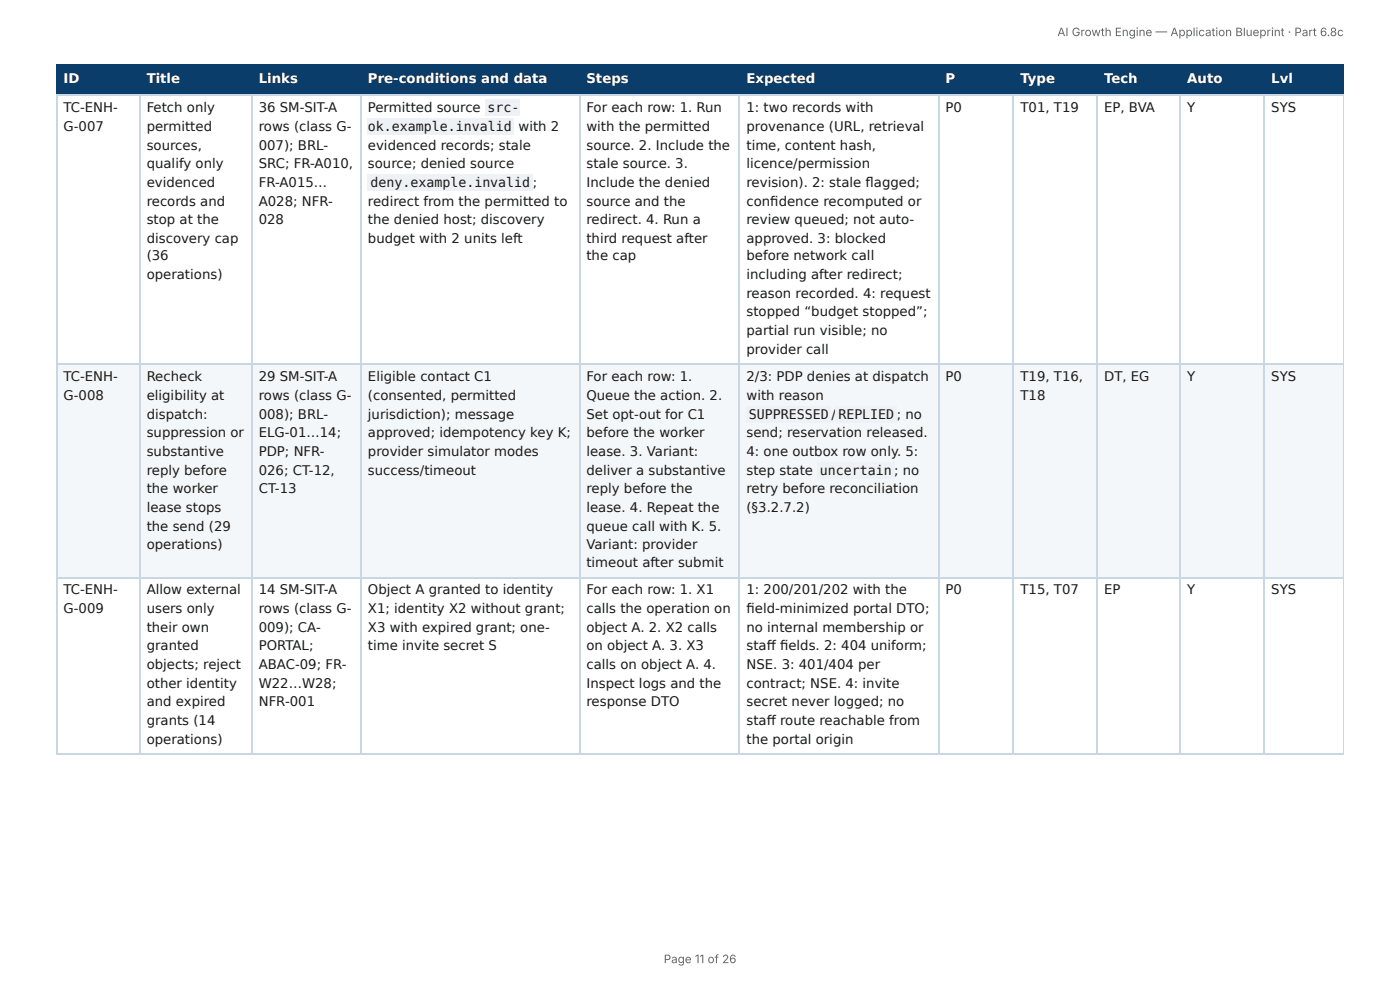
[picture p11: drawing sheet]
<svg xmlns="http://www.w3.org/2000/svg" width="297mm" height="210mm" viewBox="0 0 297 210" stroke-linecap="round" stroke-linejoin="round" font-family="sans-serif">
<defs><g id="words">
<g font-size="2.8" fill="#fff">
<text x="13.5" y="17.7">ID</text>
<text x="31.2" y="17.7">Title</text>
<text x="55" y="17.7">Links</text>
<text x="78.2" y="17.7">Pre-conditions and data</text>
<text x="124.6" y="17.7">Steps</text>
<text x="158.5" y="17.7">Expected</text>
<text x="200.8" y="17.7">P</text>
<text x="216.7" y="17.7">Type</text>
<text x="234.5" y="17.7">Tech</text>
<text x="252.2" y="17.7">Auto</text>
<text x="270" y="17.7">Lvl</text>
</g>
<g font-size="2.8" fill="#1a1a1a">
<text x="13.5" y="23.8">TC-ENH-</text>
<text x="31.2" y="23.8">Fetch only</text>
<text x="55" y="23.8">36 SM-SIT-A</text>
<text x="78.2" y="23.8">Permitted source</text>
<text x="103.5" y="23.8">src-</text>
<text x="124.6" y="23.8">For each row: 1. Run</text>
<text x="158.5" y="23.8">1: two records with</text>
<text x="200.8" y="23.8">P0</text>
<text x="216.7" y="23.8">T01, T19</text>
<text x="234.5" y="23.8">EP, BVA</text>
<text x="252.2" y="23.8">Y</text>
<text x="270" y="23.8">SYS</text>
<text x="13.5" y="27.8">G-007</text>
<text x="31.2" y="27.8">permitted</text>
<text x="55" y="27.8">rows (class G-</text>
<text x="78.2" y="27.8">ok.example.invalid</text>
<text x="110.1" y="27.8">with 2</text>
<text x="124.6" y="27.8">with the permitted</text>
<text x="158.5" y="27.8">provenance (URL, retrieval</text>
<text x="31.2" y="31.8">sources,</text>
<text x="31.2" y="35.7">qualify only</text>
<text x="55" y="31.8">007); BRL-</text>
<text x="55" y="35.7">SRC; FR-A010,</text>
<text x="78.2" y="31.8">evidenced records; stale</text>
<text x="78.2" y="35.7">source; denied source</text>
<text x="124.6" y="31.8">source. 2. Include the</text>
<text x="124.6" y="35.7">stale source. 3.</text>
<text x="158.5" y="31.8">time, content hash,</text>
<text x="158.5" y="35.7">licence/permission</text>
<text x="31.2" y="39.7">evidenced</text>
<text x="55" y="39.7">FR-A015…</text>
<text x="78.7" y="39.7">deny.example.invalid ;</text>
<text x="124.6" y="39.7">Include the denied</text>
<text x="158.5" y="39.7">revision). 2: stale fl agged;</text>
<text x="31.2" y="43.7">records and</text>
<text x="31.2" y="47.6">stop at the</text>
<text x="55" y="43.7">A028; NFR-</text>
<text x="55" y="47.6">028</text>
<text x="78.2" y="43.7">redirect from the permitted to</text>
<text x="78.2" y="47.6">the denied host; discovery</text>
<text x="124.6" y="43.7">source and the</text>
<text x="124.6" y="47.6">redirect. 4. Run a</text>
<text x="158.5" y="43.7">confi dence recomputed or</text>
<text x="158.5" y="47.6">review queued; not auto-</text>
<text x="31.2" y="51.6">discovery cap</text>
<text x="78.2" y="51.6">budget with 2 units left</text>
<text x="124.6" y="51.6">third request after</text>
<text x="158.5" y="51.6">approved. 3: blocked</text>
<text x="31.2" y="55.3">(36</text>
<text x="31.2" y="59.3">operations)</text>
<text x="124.6" y="55.3">the cap</text>
<text x="158.5" y="55.3">before network call</text>
<text x="158.5" y="59.3">including after redirect;</text>
<text x="158.5" y="63.2">reason recorded. 4: request</text>
<text x="158.5" y="67.2">stopped “budget stopped”;</text>
<text x="158.5" y="71.2">partial run visible; no</text>
<text x="158.5" y="75.1">provider call</text>
<text x="13.5" y="81">TC-ENH-</text>
<text x="31.2" y="81">Recheck</text>
<text x="55" y="81">29 SM-SIT-A</text>
<text x="78.2" y="81">Eligible contact C1</text>
<text x="124.6" y="81">For each row: 1.</text>
<text x="158.5" y="81">2/3: PDP denies at dispatch</text>
<text x="200.8" y="81">P0</text>
<text x="216.7" y="81">T19, T16,</text>
<text x="234.5" y="81">DT, EG</text>
<text x="252.2" y="81">Y</text>
<text x="270" y="81">SYS</text>
<text x="13.5" y="84.9">G-008</text>
<text x="31.2" y="84.9">eligibility at</text>
<text x="31.2" y="88.9">dispatch:</text>
<text x="55" y="84.9">rows (class G-</text>
<text x="55" y="88.9">008); BRL-</text>
<text x="78.2" y="84.9">(consented, permitted</text>
<text x="78.2" y="88.9">jurisdiction); message</text>
<text x="124.6" y="84.9">Queue the action. 2.</text>
<text x="124.6" y="88.9">Set opt-out for C1</text>
<text x="158.5" y="84.9">with reason</text>
<text x="159.1" y="88.9">SUPPRESSED</text>
<text x="176.6" y="88.9">/</text>
<text x="178.1" y="88.9">REPLIED ; no</text>
<text x="216.7" y="84.9">T18</text>
<text x="31.2" y="92.9">suppression or</text>
<text x="55" y="92.9">ELG-01…14;</text>
<text x="78.2" y="92.9">approved; idempotency key K;</text>
<text x="124.6" y="92.9">before the worker</text>
<text x="158.5" y="92.9">send; reservation released.</text>
<text x="31.2" y="96.8">substantive</text>
<text x="31.2" y="100.8">reply before</text>
<text x="55" y="96.8">PDP; NFR-</text>
<text x="55" y="100.8">026; CT-12,</text>
<text x="78.2" y="96.8">provider simulator modes</text>
<text x="78.2" y="100.8">success/timeout</text>
<text x="124.6" y="96.8">lease. 3. Variant:</text>
<text x="124.6" y="100.8">deliver a substantive</text>
<text x="158.5" y="96.8">4: one outbox row only. 5:</text>
<text x="158.5" y="100.8">step state</text>
<text x="174.1" y="100.8">uncertain ; no</text>
<text x="31.2" y="104.8">the worker</text>
<text x="55" y="104.8">CT-13</text>
<text x="124.6" y="104.8">reply before the</text>
<text x="158.5" y="104.8">retry before reconciliation</text>
<text x="31.2" y="108.7">lease stops</text>
<text x="31.2" y="112.7">the send (29</text>
<text x="124.6" y="108.7">lease. 4. Repeat the</text>
<text x="124.6" y="112.7">queue call with K. 5.</text>
<text x="158.5" y="108.7">(§3.2.7.2)</text>
<text x="31.2" y="116.7">operations)</text>
<text x="124.6" y="116.7">Variant: provider</text>
<text x="124.6" y="120.4">timeout after submit</text>
<text x="13.5" y="126.2">TC-ENH-</text>
<text x="13.5" y="130.2">G-009</text>
<text x="31.2" y="126.2">Allow external</text>
<text x="31.2" y="130.2">users only</text>
<text x="55" y="126.2">14 SM-SIT-A</text>
<text x="55" y="130.2">rows (class G-</text>
<text x="78.2" y="126.2">Object A granted to identity</text>
<text x="78.2" y="130.2">X1; identity X2 without grant;</text>
<text x="124.6" y="126.2">For each row: 1. X1</text>
<text x="124.6" y="130.2">calls the operation on</text>
<text x="158.5" y="126.2">1: 200/201/202 with the</text>
<text x="158.5" y="130.2">fi eld-minimized portal DTO;</text>
<text x="200.8" y="126.2">P0</text>
<text x="216.7" y="126.2">T15, T07</text>
<text x="234.5" y="126.2">EP</text>
<text x="252.2" y="126.2">Y</text>
<text x="270" y="126.2">SYS</text>
<text x="31.2" y="134.1">their own</text>
<text x="55" y="134.1">009); CA-</text>
<text x="78.2" y="134.1">X3 with expired grant; one-</text>
<text x="124.6" y="134.1">object A. 2. X2 calls</text>
<text x="158.5" y="134.1">no internal membership or</text>
<text x="31.2" y="138.1">granted</text>
<text x="31.2" y="142.1">objects; reject</text>
<text x="55" y="138.1">PORTAL;</text>
<text x="55" y="142.1">ABAC-09; FR-</text>
<text x="78.2" y="138.1">time invite secret S</text>
<text x="124.6" y="138.1">on object A. 3. X3</text>
<text x="124.6" y="142.1">calls on object A. 4.</text>
<text x="158.5" y="138.1">staff fi elds. 2: 404 uniform;</text>
<text x="158.5" y="142.1">NSE. 3: 401/404 per</text>
<text x="31.2" y="146.1">other identity</text>
<text x="55" y="146.1">W22…W28;</text>
<text x="124.6" y="146.1">Inspect logs and the</text>
<text x="158.5" y="146.1">contract; NSE. 4: invite</text>
<text x="31.2" y="150">and expired</text>
<text x="31.2" y="154">grants (14</text>
<text x="55" y="150">NFR-001</text>
<text x="124.6" y="150">response DTO</text>
<text x="158.5" y="150">secret never logged; no</text>
<text x="158.5" y="154">staff route reachable from</text>
<text x="31.2" y="158">operations)</text>
<text x="158.5" y="158">the portal origin</text>
</g>
<g font-size="2.5" fill="#666">
<text x="224.6" y="7.7">AI Growth Engine — Application Blueprint · Part 6.8c</text>
<text x="141" y="204.5">Page 11 of 26</text>
</g>
</g></defs>
<g fill="#0b3d6b">
<path d="M12.2 14h17.4v6.1h-17.4z"/>
<path d="M29.6 14h23.8v6.1h-23.8z"/>
<path d="M53.4 14h23.3v6.1h-23.3z"/>
<path d="M76.7 14h46.3v6.1h-46.3z"/>
<path d="M123 14h34.2v6.1h-34.2z"/>
<path d="M157.2 14h42v6.1h-42z"/>
<path d="M199.2 14h16.2v6.1h-16.2z"/>
<path d="M215.4 14h17.7v6.1h-17.7z"/>
<path d="M233.1 14h17.7v6.1h-17.7z"/>
<path d="M250.8 14h17.8v6.1h-17.8z"/>
<path d="M268.6 14h16.8v6.1h-16.8z"/>
</g>
<g fill="#f4f7fa">
<path d="M12.2 77.5h17.4v45.3h-17.4z"/>
<path d="M29.6 77.5h23.8v45.3h-23.8z"/>
<path d="M53.4 77.5h23.3v45.3h-23.3z"/>
<path d="M76.7 77.5h46.3v45.3h-46.3z"/>
<path d="M123 77.5h34.2v45.3h-34.2z"/>
<path d="M157.2 77.5h42v45.3h-42z"/>
<path d="M199.2 77.5h16.2v45.3h-16.2z"/>
<path d="M215.4 77.5h17.7v45.3h-17.7z"/>
<path d="M233.1 77.5h17.7v45.3h-17.7z"/>
<path d="M250.8 77.5h17.8v45.3h-17.8z"/>
<path d="M268.6 77.5h16.8v45.3h-16.8z"/>
</g>
<g fill="none" stroke="#0b3d6b" stroke-width=".26">
<path d="M11.9 13.9h273.5M12 13.8v6.6M29.8 13.8v6.6M53.6 13.8v6.6M76.6 13.8v6.6M123.2 13.8v6.6M157 13.8v6.6M199.4 13.8v6.6M215.2 13.8v6.6M233 13.8v6.6M250.7 13.8v6.6M268.4 13.8v6.6"/>
<path d="M11.9 20.2h273.5"/>
</g>
<path d="M285.3 13.8v6.6" fill="none" stroke="#0b3d6b" stroke-width=".21"/>
<g fill="none" stroke="#c9d6e3" stroke-width=".26">
<path d="M11.9 20.2h273.5M12 20.4v139.7M29.8 20.4v139.7M53.6 20.4v139.7M76.6 20.4v139.7M123.2 20.4v139.7M157 20.4v139.7M199.4 20.4v139.7M215.2 20.4v139.7M233 20.4v139.7M250.7 20.4v139.7M268.4 20.4v139.7"/>
<path d="M11.9 77.4h273.5M11.9 122.6h273.5M11.9 160.2h273.5"/>
</g>
<path d="M285.3 20.4v139.7" fill="none" stroke="#c9d6e3" stroke-width=".21"/>
<g fill="#eef2f6">
<path d="M102.9 21.2h7.4v3.4h-7.4z"/>
<path d="M78.1 25.1h31.2v3.5h-31.2z"/>
<path d="M78.1 37h35.1v3.5h-35.1z"/>
<path d="M158.5 86.3h18v3.4h-18z"/>
<path d="M177.5 86.3h13v3.4h-13z"/>
<path d="M173.6 98.2h16.4v3.4h-16.4z"/>
</g>
<use href="#words"/>
</svg>
